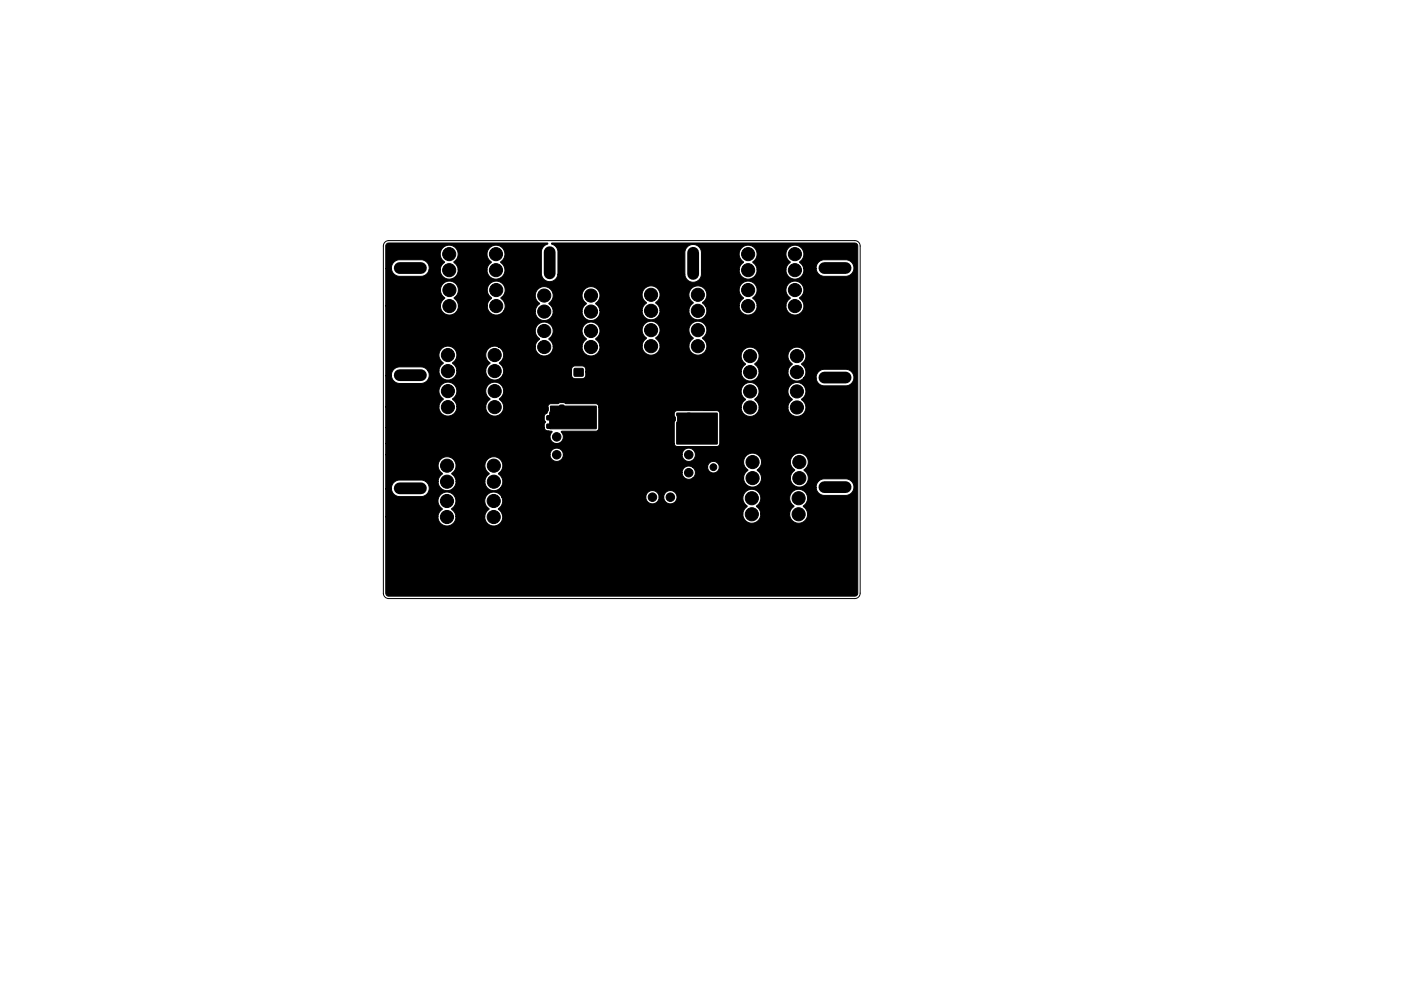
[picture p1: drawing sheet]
<svg xmlns="http://www.w3.org/2000/svg" width="297mm" height="210mm" viewBox="0 0 297 210" stroke-linecap="round" stroke-linejoin="round" font-family="sans-serif">
<path d="M81.6 51.4l.8-.4h98.8a1.14 1.14 0 0 1 1.2 1.2v73.7a1.14 1.14 0 0 1-1.2 1.1h-98.8a1.14 1.14 0 0 1-1.1-1.1v-73.7z" fill="none" stroke="#000" stroke-width=".21"/>
<g fill="#000" stroke="#000" stroke-width=".21">
<path d="M81.9 51.8l.6-.2h33.5l.2 .1a2.04 2.04 0 0 0-1.4 1.7v4.7a1.76 1.76 0 0 0 1.7 1.7 1.76 1.76 0 0 0 1.8-1.6h26.9a1.76 1.76 0 0 0 1.8 1.7 1.76 1.76 0 0 0 1.7-1.7v-.9h8a1.9 1.9 0 0 0 1.9 1.9 1.9 1.9 0 0 0 1.9-1.9h6.1a1.9 1.9 0 0 0 2.1 1.9 1.9 1.9 0 0 0 1.7-2.2h2.6l.1 .2a1.76 1.76 0 0 0 1.6 1.4h4.7a1.76 1.76 0 0 0 1.7-1.7 1.76 1.76 0 0 0-1.7-1.8h-4.7a1.76 1.76 0 0 0-1.7 1.9h-2.6l-.3-.7-.6-.7a1.93 1.93 0 0 0 .5-2.9 1.93 1.93 0 0 0-3 0 1.93 1.93 0 0 0 .6 2.9l-.1 .1a1.89 1.89 0 0 0-.9 1.6h-6.1l-.3-1-.6-.6a2.1 2.1 0 0 0 .5-3l-.2-.2a1.93 1.93 0 0 0-2.9 .3 1.93 1.93 0 0 0 .6 2.8v.1a1.89 1.89 0 0 0-.9 1.6h-8v-3.7a1.76 1.76 0 0 0-1.7-1.7 1.76 1.76 0 0 0-1.8 1.6v4.7h-26.9v-4.8a1.93 1.93 0 0 0-1.4-1.7l.1-.1h64.3a.64 .64 0 0 1 .6 .6v73.7a.63 .63 0 0 1-.7 .6h-98.8a.63 .63 0 0 1-.6-.7v-16.2h11.1a1.9 1.9 0 0 0 1.9 2 1.9 1.9 0 0 0 1.9-2h6.1a1.9 1.9 0 0 0 2.2 2 1.9 1.9 0 0 0 1.5-2.5h51v.2a1.9 1.9 0 0 0 2 1.7 1.9 1.9 0 0 0 1.8-1.9h6.1v.2a1.93 1.93 0 0 0 3 1.4 1.93 1.93 0 0 0-.1-3.3 1.93 1.93 0 0 0 .5-2.9 1.93 1.93 0 0 0-3 0 1.93 1.93 0 0 0 .5 2.9l-.7 .9-.2 .8h-6.1a1.92 1.92 0 0 0-.8-1.6l-.1-.1a1.93 1.93 0 0 0 .4-2.9 1.93 1.93 0 0 0-2.9 0 1.93 1.93 0 0 0 .5 2.9l-.7 .9-.2 .8h-51l-.8-1.2a1.9 1.9 0 0 0 .7-2.4h30.5a1.41 1.41 0 0 0 1.4 1.4 1.41 1.41 0 0 0 1.4-1.4h1a1.41 1.41 0 0 0 2 1.3 1.41 1.41 0 0 0 .3-2.4 1.41 1.41 0 0 0-2.3 .8v.3h-1l-.1-.7-.3-.3a1.41 1.41 0 0 0-1.5-.3 1.41 1.41 0 0 0-.9 1.3h-30.5l-.7-.8a1.94 1.94 0 0 0-2.7 .6 1.94 1.94 0 0 0 .7 2.7l-.7 .9-.2 .7h-6.1a2.6 2.6 0 0 0-1-1.6 1.94 1.94 0 0 0 .5-2.9 1.94 1.94 0 0 0-3 0 1.94 1.94 0 0 0 .6 2.9l-.7 .9-.2 .7h-11.1v-5.9h1.2a1.76 1.76 0 0 0 1.7 1.7h4.6a1.76 1.76 0 0 0 1.6-1.3 1.76 1.76 0 0 0-.7-2l2.7 .1a1.9 1.9 0 0 0 1.9 1.9 1.9 1.9 0 0 0 1.9-2l6.1 .1a1.9 1.9 0 0 0 1.2 1.8 1.9 1.9 0 0 0 2.1-.5h66.9l.1 .2a1.76 1.76 0 0 0 1.6 1.4h4.7a1.76 1.76 0 0 0 1.7-1.7 1.76 1.76 0 0 0-1.7-1.8h-4.7a1.76 1.76 0 0 0-1.7 1.9h-66.9l.1-.2a1.9 1.9 0 0 0 .3-1.6l-.3-.7-.5-.4 .2-.3h38.7a1.41 1.41 0 0 0 .8 1.3 1.41 1.41 0 0 0 1.5-.2h10.8a1.9 1.9 0 0 0 1.9 1.9 1.9 1.9 0 0 0 1.9-1.9h6.1a1.92 1.92 0 0 0 2.9 1.7 1.92 1.92 0 0 0 0-3.4 1.93 1.93 0 0 0 .4-2.9 1.93 1.93 0 0 0-2.9 0 1.93 1.93 0 0 0 .5 3l-.7 .8-.2 .8h-6.1a1.89 1.89 0 0 0-.9-1.6h-.1a2.15 2.15 0 0 0 .8-2.5 1.93 1.93 0 0 0-3.1-.6 1.93 1.93 0 0 0 .4 3.1l-.8 .8-.1 .8h-10.8a1.41 1.41 0 0 0-.1-2.3h3.2v.2a1.23 1.23 0 0 0 2 .8 1.23 1.23 0 0 0-.2-2.1 1.23 1.23 0 0 0-1.8 1.1h-3.2a1.43 1.43 0 0 0-1.7 .1l-.3 .4-.2 .7h-38.7a1.93 1.93 0 0 0 0-2.9 1.93 1.93 0 0 0-2.8 .3 1.93 1.93 0 0 0 .6 2.8v.1a1.9 1.9 0 0 0-.9 1.5h-6.1l-.3-.9-.6-.7a1.94 1.94 0 0 0 .4-2.9 1.94 1.94 0 0 0-2.9 0 1.94 1.94 0 0 0 .5 2.9v.1a1.9 1.9 0 0 0-.9 1.5h-2.7l-.9-.3h-4.6a1.76 1.76 0 0 0-1.7 1.9h-1.2v-7.2h34.8a1.41 1.41 0 0 0 1.4 1.4 1.41 1.41 0 0 0 1.4-1.4h25.2a1.41 1.41 0 0 0 2 1.3 1.41 1.41 0 0 0 .3-2.4 1.41 1.41 0 0 0-2.3 .8v.3h-25.2a1.41 1.41 0 0 0-1.4-1.4 1.41 1.41 0 0 0-1.4 1.4h-34.8v-2.4h61.2l.1 .4 .5 .2h8.4l.4-.1 .2-.5v-6.5l-.3-.4-.3-.1h-8.4l-.4 .2-.2 .5 .2 .8-.2 1.1v4.4h-61.2v-3.4h33.6l.4 .6 1.3 .3a1.46 1.46 0 0 0-.1 2.1 1.46 1.46 0 0 0 2.1 0 1.46 1.46 0 0 0-.1-2.1l7.3-.1 .4-.2 .2-.4v-4.5h30.2a1.9 1.9 0 0 0 1.9 2 1.9 1.9 0 0 0 1.9-2h6.2a1.9 1.9 0 0 0 2.7 1.7 1.9 1.9 0 0 0 .2-3.2v-.2a1.92 1.92 0 0 0 .3-2.9 1.92 1.92 0 0 0-2.9 .1 1.92 1.92 0 0 0 .6 2.9l-.1 .1a1.89 1.89 0 0 0-.8 1.5h-6.2a1.89 1.89 0 0 0-.8-1.5l-.1-.2a1.92 1.92 0 0 0 .4-2.9 1.92 1.92 0 0 0-2.9 .1 1.92 1.92 0 0 0 .6 2.9l-.1 .1a1.89 1.89 0 0 0-.9 1.5h-30.2l-.1-.5-.5-.3h-6.3l-.5-.2h-.7l-.5 .2-1.6 .1a.64 .64 0 0 0-.5 .8l-.2 1.1-.3 .2-.3 .4v.8l.3 .5-.3 .5v.7h-33.6v-4.4h11.3a1.9 1.9 0 0 0 1.9 2 1.9 1.9 0 0 0 1.9-2h6.1a1.93 1.93 0 0 0 2.9 1.7 1.93 1.93 0 0 0 0-3.3 1.94 1.94 0 0 0 .4-3 1.94 1.94 0 0 0-2.9 .1 1.94 1.94 0 0 0 .5 2.9v.1a1.9 1.9 0 0 0-.9 1.5h-6.1l-.2-.7-.7-1a1.93 1.93 0 0 0 .3-2.9 1.93 1.93 0 0 0-2.9 .1 1.93 1.93 0 0 0 .6 2.9l-.1 .1a1.9 1.9 0 0 0-.8 1.5h-11.3v-6.6h1.2v.3a1.76 1.76 0 0 0 1.7 1.4h4.6a1.76 1.76 0 0 0 1.4-2.7h2.4a1.9 1.9 0 0 0 1.9 1.9 1.9 1.9 0 0 0 1.9-1.9h6.1a1.9 1.9 0 0 0 1 1.7 1.9 1.9 0 0 0 2.1-.2l.5-.6h14.6l.1 .5 .5 .2h1.7l.6-.4 .1-1h32.9a1.9 1.9 0 0 0 1.9 2 1.9 1.9 0 0 0 1.9-2h6.2v.3a1.9 1.9 0 0 0 2.8 1.4l.5-.4h2.6l.1 .3a1.76 1.76 0 0 0 1.6 1.4h4.7a1.76 1.76 0 0 0 1.6-1.8 1.76 1.76 0 0 0-1.6-1.8l-4.7 .1a1.76 1.76 0 0 0-1.7 1.8h-2.6l.1-.1a1.9 1.9 0 0 0-.5-2.7v-.1a2.13 2.13 0 0 0 .6-2.8l-.4-.4a1.93 1.93 0 0 0-2.8 .4 1.93 1.93 0 0 0 .6 2.8l-.7 .8-.2 .8h-6.2a1.92 1.92 0 0 0-.8-1.5l-.1-.2a1.93 1.93 0 0 0 .5-2.9 1.93 1.93 0 0 0-3 .1 1.93 1.93 0 0 0 .6 2.9l-.8 .8-.2 .8h-32.9l-.1-.8-.3-.4-1.9-.1-.7 .5v1.5h-14.6a1.9 1.9 0 0 0-.7-2.5 2.18 2.18 0 0 0 .8-2.3l-.4-.7-.7-.5h7.9a1.9 1.9 0 0 0 1.9 1.9 1.9 1.9 0 0 0 1.9-1.9h6.1a1.9 1.9 0 0 0 2 1.9 1.9 1.9 0 0 0 1.8-2.1h8.9a1.9 1.9 0 0 0 1.9 2 1.9 1.9 0 0 0 1.9-2h6.2a1.92 1.92 0 0 0 2.8 1.7 1.92 1.92 0 0 0 0-3.4 1.93 1.93 0 0 0 .5-2.9 1.93 1.93 0 0 0-3 .1 1.93 1.93 0 0 0 .6 2.9l-.1 .1a1.9 1.9 0 0 0-.8 1.5h-6.2l-.3-1-.6-.7a1.93 1.93 0 0 0 .5-2.9 1.93 1.93 0 0 0-3 .1 1.93 1.93 0 0 0 .6 2.9l-.1 .1a1.9 1.9 0 0 0-.9 1.5h-8.9l-.3-.8-.6-.6a2.1 2.1 0 0 0 .5-3l-.2-.2a1.93 1.93 0 0 0-2.9 .4 1.93 1.93 0 0 0 .6 2.7l-.7 .9-.2 .8h-6.1a2.6 2.6 0 0 0-.9-1.7 1.93 1.93 0 0 0 .4-2.9 1.93 1.93 0 0 0-2.9 0 1.93 1.93 0 0 0 .5 2.9l-.7 .9-.2 .8h-7.9a1.89 1.89 0 0 0-2.5 1.1 1.91 1.91 0 0 0 .7 2.2l.1 .2a1.9 1.9 0 0 0-.9 1.6h-6.1l-.3-1-.6-.6a2.18 2.18 0 0 0 .8-2.3 1.91 1.91 0 0 0-3-1 1.91 1.91 0 0 0 .2 3.2l-.7 .9-.2 .8h-2.4l-.7-.7-.7-.2h-4.6a1.76 1.76 0 0 0-1.7 1.9h-1.2v-14.8h11.6a1.9 1.9 0 0 0 1.9 1.9 1.9 1.9 0 0 0 1.9-1.9h6.1a1.9 1.9 0 0 0 1 1.7 1.9 1.9 0 0 0 2.1-.2l.4-.4h6.7a1.9 1.9 0 0 0 1.9 2 1.9 1.9 0 0 0 1.9-2l6.1 .1a1.9 1.9 0 0 0 2 1.9 1.9 1.9 0 0 0 1.8-2.1h8.9a1.9 1.9 0 0 0 1.9 1.9 1.9 1.9 0 0 0 1.9-1.9h6.2a1.9 1.9 0 0 0 2.4 1.9 1.9 1.9 0 0 0 1-2.9h7.2a1.9 1.9 0 0 0 1.9 1.9 1.9 1.9 0 0 0 1.9-1.9h6.1a1.93 1.93 0 0 0 2.9 1.7 1.93 1.93 0 0 0 0-3.4 1.93 1.93 0 0 0 .5-2.9 1.93 1.93 0 0 0-3 0 1.93 1.93 0 0 0 .6 3l-.8 .8-.2 .8h-6.1a1.89 1.89 0 0 0-.8-1.6l-.1-.1a1.91 1.91 0 0 0 .4-2.9 1.91 1.91 0 0 0-2.9 0 1.91 1.91 0 0 0 .5 2.9l-.7 .9-.2 .8h-7.2l-.6-.7a1.93 1.93 0 0 0 .5-2.9 1.93 1.93 0 0 0-3 .1 1.93 1.93 0 0 0 .6 2.9l-.1 .1a1.9 1.9 0 0 0-.8 1.5h-6.2l-.1-.7-.8-1a1.92 1.92 0 0 0 .4-2.9 1.92 1.92 0 0 0-2.9 .1 1.92 1.92 0 0 0 .6 2.9l-.1 .1a1.9 1.9 0 0 0-.9 1.5h-8.9l-.3-.8-.6-.8a1.93 1.93 0 0 0 .4-2.9 1.93 1.93 0 0 0-3 .1 1.93 1.93 0 0 0 .6 2.9 2.13 2.13 0 0 0-.9 1.6h-6.1l-.2-.7-.7-1a1.93 1.93 0 0 0 .3-2.9 1.93 1.93 0 0 0-2.9 .1 1.93 1.93 0 0 0 .6 2.9 2.13 2.13 0 0 0-.9 1.6h-6.7l.1-.2a1.91 1.91 0 0 0-.7-2.5v-.1a1.93 1.93 0 0 0 .4-2.9 1.93 1.93 0 0 0-2.9 0 1.93 1.93 0 0 0 .5 3l-.7 .8-.2 .8h-6.1a1.89 1.89 0 0 0-.9-1.6v-.1a1.91 1.91 0 0 0 .4-2.9 1.91 1.91 0 0 0-2.9 0 1.91 1.91 0 0 0 .5 2.9l-.7 .9-.2 .8h-11.6v-7.9h1.2a1.76 1.76 0 0 0 1.7 1.6h4.6a1.76 1.76 0 0 0 1.7-1.3h2.3a1.9 1.9 0 0 0 1.9 1.9 1.9 1.9 0 0 0 1.9-1.9h6.2a1.93 1.93 0 0 0 2.8 1.7 1.93 1.93 0 0 0 0-3.4 1.93 1.93 0 0 0 .5-2.9 1.93 1.93 0 0 0-3 0 1.93 1.93 0 0 0 .6 2.9l-.1 .1a1.89 1.89 0 0 0-.8 1.6h-6.2l-.3-1-.6-.6a2.1 2.1 0 0 0 .5-3l-.2-.2a1.93 1.93 0 0 0-2.8 .3 1.93 1.93 0 0 0 .6 2.8l-.1 .1a1.89 1.89 0 0 0-.9 1.6h-2.3v-.3a1.76 1.76 0 0 0-1.7-1.9h-4.6a1.76 1.76 0 0 0-1.7 1.9h-1.2v-4.8zM121.8 78.2h1.8v1.6h-1.8zM114.4 88.2h.8v.8h-.8zM114.4 90h.8v.8h-.8zM115.4 86.4h.7v.8h-.7zM116 88.2h.7v.8h-.7zM116 90h.7v.8h-.7zM116.9 86.4h.8v.8h-.8zM118.7 86h.8v.8h-.8zM118.7 84.4h.8v.8h-.8zM120.7 88.4h2.4v1.9h-2.4zM120.7 94.6h2.4v1.9h-2.4z"/>
<path d="M116.7 86.2h9.7v4.7l-9.8 .1-.1-3.4 .2-.4zM142.3 88.5h.8v.8h-.8zM143.9 88.5h.7v.8h-.7zM149.2 91.3h2.4v1.9h-2.4zM149.2 85.1h2.4v1.9h-2.4zM143.5 87.7l8.5-.1 .1 6.6h-8.6v-4.5l.2-.4v-.7z"/>
<circle cx="95.2" cy="53.9" r="1.39"/>
<circle cx="95.2" cy="57.3" r="1.39"/>
<circle cx="105.2" cy="53.9" r="1.39"/>
<circle cx="105.2" cy="57.3" r="1.39"/>
<circle cx="158.6" cy="53.9" r="1.39"/>
<circle cx="158.6" cy="57.3" r="1.39"/>
<circle cx="168.5" cy="53.9" r="1.39"/>
<circle cx="168.5" cy="57.3" r="1.39"/>
<circle cx="95" cy="75.3" r="1.39"/>
<circle cx="95" cy="78.7" r="1.39"/>
<circle cx="95.3" cy="61.5" r="1.39"/>
<circle cx="95.3" cy="64.9" r="1.39"/>
<circle cx="102.9" cy="70.1" r="2.8"/>
<circle cx="104.9" cy="75.3" r="1.39"/>
<circle cx="104.9" cy="78.7" r="1.39"/>
<circle cx="105.2" cy="61.5" r="1.39"/>
<circle cx="105.2" cy="64.9" r="1.39"/>
<circle cx="115.4" cy="70.2" r="1.39"/>
<circle cx="115.4" cy="62.7" r="1.39"/>
<circle cx="115.4" cy="66.1" r="1.39"/>
<circle cx="115.4" cy="73.6" r="1.39"/>
<circle cx="125.3" cy="70.2" r="1.39"/>
<circle cx="125.3" cy="62.7" r="1.39"/>
<circle cx="125.3" cy="73.6" r="1.39"/>
<circle cx="125.3" cy="66.1" r="1.39"/>
<circle cx="138" cy="65.9" r="1.39"/>
<circle cx="138" cy="62.5" r="1.39"/>
<circle cx="138" cy="73.4" r="1.39"/>
<circle cx="138" cy="70" r="1.39"/>
<circle cx="148" cy="65.9" r="1.39"/>
<circle cx="148" cy="62.5" r="1.39"/>
<circle cx="148" cy="73.4" r="1.39"/>
<circle cx="148" cy="70" r="1.39"/>
<circle cx="158.5" cy="70.2" r="2.8"/>
<circle cx="158.6" cy="61.5" r="1.39"/>
<circle cx="158.6" cy="64.9" r="1.39"/>
<circle cx="159" cy="78.9" r="1.39"/>
<circle cx="159" cy="75.5" r="1.39"/>
<circle cx="168.5" cy="61.5" r="1.39"/>
<circle cx="168.5" cy="64.9" r="1.39"/>
<circle cx="169" cy="78.9" r="1.39"/>
<circle cx="169" cy="75.5" r="1.39"/>
<circle cx="94.8" cy="98.8" r="1.39"/>
<circle cx="95" cy="83" r="1.39"/>
<circle cx="95" cy="86.4" r="1.39"/>
<circle cx="104.7" cy="98.8" r="1.39"/>
<circle cx="104.9" cy="83" r="1.39"/>
<circle cx="104.9" cy="86.4" r="1.39"/>
<circle cx="111.3" cy="91.5" r=".4"/>
<circle cx="114" cy="98.1" r=".4"/>
<circle cx="115.1" cy="81.4" r="2.8"/>
<circle cx="118" cy="92.7" r=".9"/>
<circle cx="118" cy="96.5" r=".9"/>
<circle cx="118" cy="88.9" r=".9"/>
<circle cx="119.6" cy="88.6" r=".4"/>
<circle cx="119.6" cy="87.1" r=".4"/>
<circle cx="119.6" cy="90.2" r=".4"/>
<circle cx="120.9" cy="87.1" r=".4"/>
<circle cx="122.4" cy="87.1" r=".4"/>
<circle cx="124" cy="88.9" r=".4"/>
<circle cx="124" cy="87.1" r=".4"/>
<circle cx="144.5" cy="90.9" r=".4"/>
<circle cx="146" cy="92.7" r=".9"/>
<circle cx="146" cy="96.5" r=".9"/>
<circle cx="146" cy="88.9" r="1.25"/>
<circle cx="146" cy="81.4" r="2.8"/>
<circle cx="146" cy="90.9" r=".4"/>
<circle cx="147.6" cy="90.9" r=".4"/>
<circle cx="149.6" cy="89.7" r=".4"/>
<circle cx="149.6" cy="88.4" r=".4"/>
<circle cx="151.3" cy="99.1" r=".72"/>
<circle cx="159" cy="83" r="1.39"/>
<circle cx="159" cy="86.4" r="1.39"/>
<circle cx="159.6" cy="98" r="1.39"/>
<circle cx="169" cy="83" r="1.39"/>
<circle cx="169" cy="86.4" r="1.39"/>
<circle cx="169.5" cy="98" r="1.39"/>
<circle cx="94.8" cy="106.3" r="1.39"/>
<circle cx="94.8" cy="109.7" r="1.39"/>
<circle cx="94.8" cy="102.2" r="1.39"/>
<circle cx="96" cy="115.2" r="2.8"/>
<circle cx="104.7" cy="106.3" r="1.39"/>
<circle cx="104.7" cy="109.7" r="1.39"/>
<circle cx="104.7" cy="102.2" r="1.39"/>
<circle cx="118" cy="104.1" r="1.25"/>
<circle cx="119.6" cy="111" r=".4"/>
<circle cx="119.6" cy="106.9" r=".4"/>
<circle cx="119.6" cy="108.2" r=".4"/>
<circle cx="119.6" cy="112.5" r=".4"/>
<circle cx="119.6" cy="109.5" r=".4"/>
<circle cx="121.2" cy="112.5" r=".4"/>
<circle cx="121.2" cy="109.5" r=".4"/>
<circle cx="121.2" cy="108.2" r=".4"/>
<circle cx="121.2" cy="111" r=".4"/>
<circle cx="121.2" cy="106.9" r=".4"/>
<circle cx="122.7" cy="112.5" r=".4"/>
<circle cx="122.7" cy="108.2" r=".4"/>
<circle cx="122.7" cy="106.9" r=".4"/>
<circle cx="122.7" cy="109.5" r=".4"/>
<circle cx="122.7" cy="111" r=".4"/>
<circle cx="127" cy="103.9" r=".4"/>
<circle cx="127" cy="105.4" r=".4"/>
<circle cx="127" cy="102.4" r=".4"/>
<circle cx="128.3" cy="102.4" r=".4"/>
<circle cx="128.3" cy="103.9" r=".4"/>
<circle cx="128.3" cy="105.4" r=".4"/>
<circle cx="129.5" cy="103.9" r=".4"/>
<circle cx="129.5" cy="105.4" r=".4"/>
<circle cx="129.5" cy="102.4" r=".4"/>
<circle cx="130" cy="113" r="2.8"/>
<circle cx="131.1" cy="102.4" r=".4"/>
<circle cx="131.1" cy="105.4" r=".4"/>
<circle cx="131.1" cy="103.9" r=".4"/>
<circle cx="132.6" cy="103.9" r=".4"/>
<circle cx="132.6" cy="105.4" r=".4"/>
<circle cx="132.6" cy="102.4" r=".4"/>
<circle cx="134.1" cy="105.4" r=".4"/>
<circle cx="134.1" cy="103.9" r=".4"/>
<circle cx="134.1" cy="102.4" r=".4"/>
<circle cx="138.3" cy="105.5" r=".9"/>
<circle cx="138.7" cy="113.5" r=".4"/>
<circle cx="138.7" cy="112" r=".4"/>
<circle cx="138.7" cy="110.5" r=".4"/>
<circle cx="138.7" cy="107.9" r=".4"/>
<circle cx="138.7" cy="109.2" r=".4"/>
<circle cx="140.2" cy="112" r=".4"/>
<circle cx="140.2" cy="110.5" r=".4"/>
<circle cx="140.2" cy="109.2" r=".4"/>
<circle cx="140.2" cy="107.9" r=".4"/>
<circle cx="140.2" cy="113.5" r=".4"/>
<circle cx="141.7" cy="113.5" r=".4"/>
<circle cx="141.7" cy="112" r=".4"/>
<circle cx="141.7" cy="107.9" r=".4"/>
<circle cx="141.7" cy="110.5" r=".4"/>
<circle cx="141.7" cy="109.2" r=".4"/>
<circle cx="142.1" cy="105.5" r=".9"/>
<circle cx="146" cy="100.3" r=".9"/>
<circle cx="146" cy="104.1" r="1.25"/>
<circle cx="151.3" cy="101.7" r=".72"/>
<circle cx="151.3" cy="104.2" r=".72"/>
<circle cx="159.4" cy="105.7" r="1.39"/>
<circle cx="159.4" cy="109.1" r="1.39"/>
<circle cx="159.6" cy="101.4" r="1.39"/>
<circle cx="167" cy="115.2" r="2.8"/>
<circle cx="169.3" cy="105.7" r="1.39"/>
<circle cx="169.3" cy="109.1" r="1.39"/>
<circle cx="169.5" cy="101.4" r="1.39"/>
</g>
<g fill="none" stroke="#000" stroke-width="2.5">
<path d="M84.7 56.9h4.5M116.5 53.5v4.5M124.5 53.5v4.5M139 53.6v4.5M147 53.6v4.5M174.8 56.9h4.5M84.7 64.8h4.5M84.7 79.6h4.5M174.8 64.8h4.5M84.7 87.5h4.5M174.8 80.1h4.5M174.8 88h4.5"/>
<path d="M84.7 103.6h4.5M84.7 111.5h4.5M174.8 103.3h4.5M174.8 111.3h4.5"/>
</g>
<path d="M122.5 81.5h.3" fill="none" stroke="#000" stroke-width="1.7"/>
<path d="M144.3 88.9h1.7M144.3 88.9h.1" fill="none" stroke="#000" stroke-width=".25"/>
</svg>
